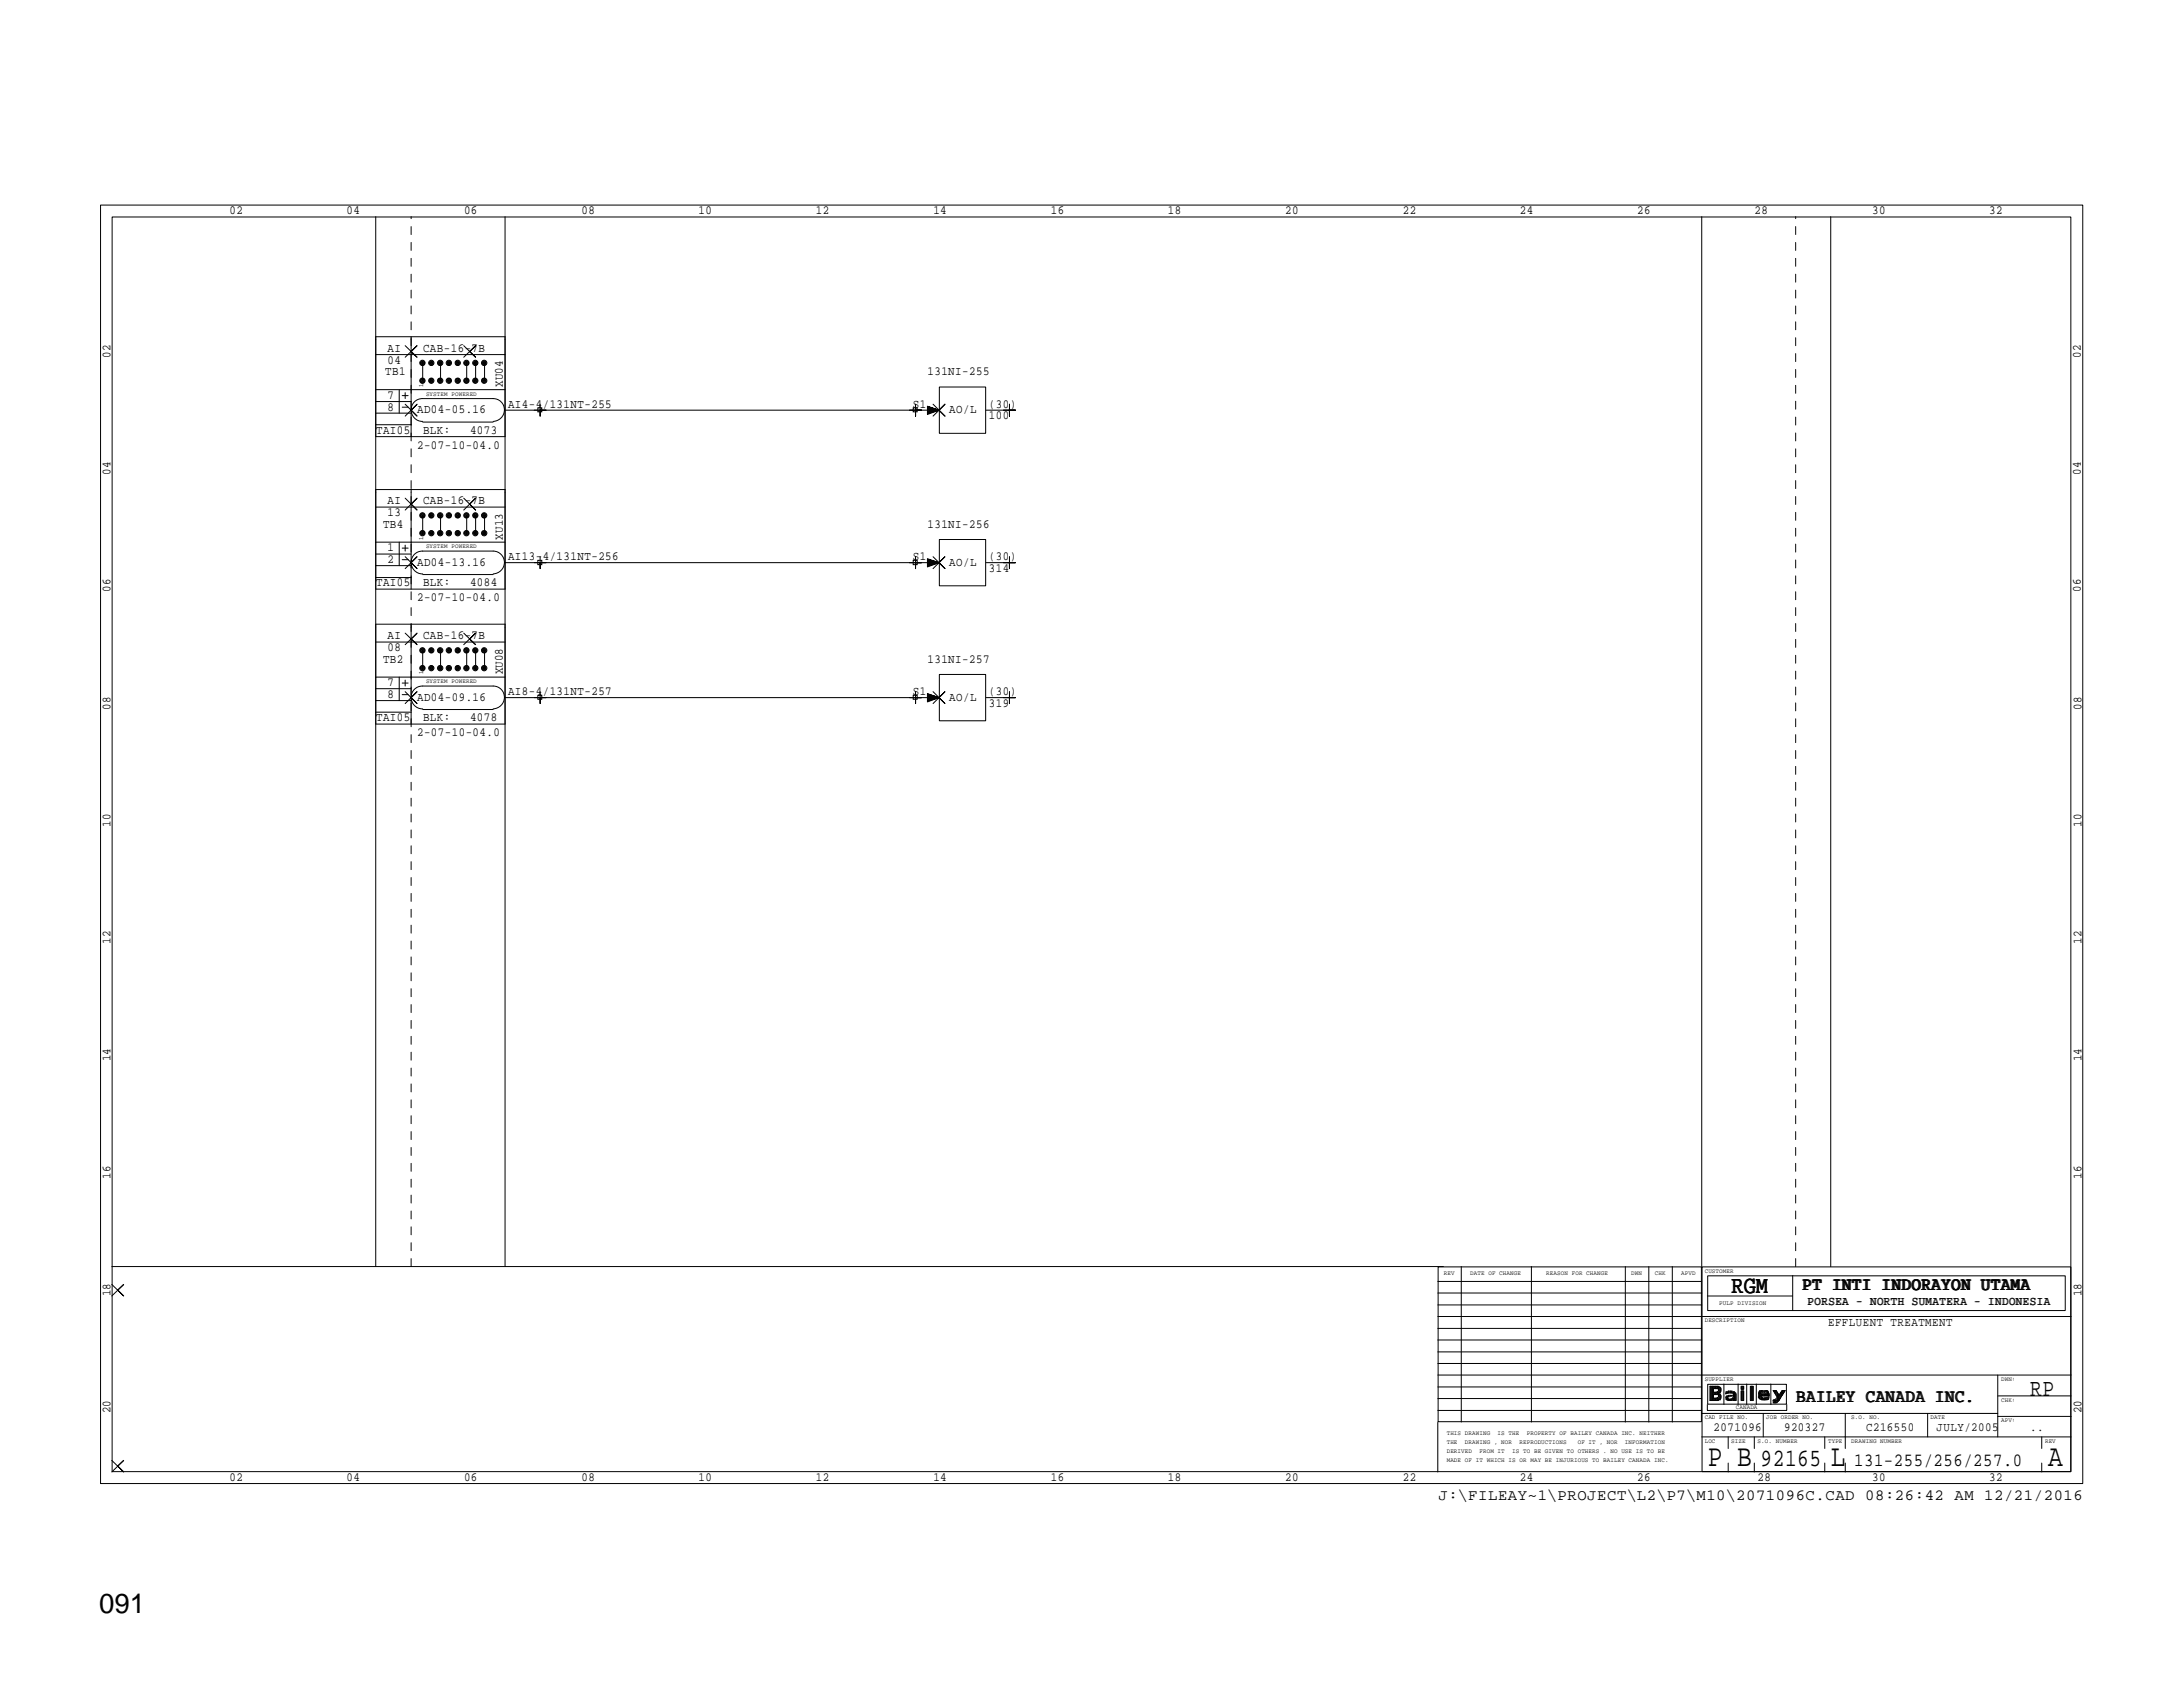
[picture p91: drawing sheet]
<svg xmlns="http://www.w3.org/2000/svg" width="279mm" height="216mm" viewBox="0 0 279 216" stroke-linecap="round" stroke-linejoin="round" font-family="sans-serif">
<defs><g id="words">
<g font-size="4">
<text x="218.6" y="187.6">P B</text>
<text x="234.3" y="187.6">L</text>
<text x="262.1" y="187.6">A</text>
</g>
<text font-size="3.5" x="12.7" y="206.4">091</text>
<g font-size="3.2">
<text x="221.6" y="165.5">RGM</text>
<text x="259.8" y="178.6">RP</text>
<text x="225.3" y="187.6">92165</text>
</g>
<g font-size="2.4">
<text x="230.8" y="165.1">PT INTI INDORAYON UTAMA</text>
<text x="230" y="179.4">BAILEY CANADA INC.</text>
<text x="237.3" y="187.6">131-255/256/257.0</text>
</g>
<text font-size="2" x="184.1" y="192">J:\FILEAY~1\PROJECT\L2\P7\M10\2071096C.CAD 08:26:42 AM 12/21/2016</text>
<g font-size="1.6">
<text x="29.4" y="27.4">02</text>
<text x="44.4" y="27.4">04</text>
<text x="59.4" y="27.4">06</text>
<text x="74.4" y="27.4">08</text>
<text x="89.4" y="27.4">10</text>
<text x="104.4" y="27.4">12</text>
<text x="119.5" y="27.4">14</text>
<text x="134.5" y="27.4">16</text>
<text x="149.5" y="27.4">18</text>
<text x="164.5" y="27.4">20</text>
<text x="179.5" y="27.4">22</text>
<text x="194.5" y="27.4">24</text>
<text x="209.5" y="27.4">26</text>
<text x="224.6" y="27.4">28</text>
<text x="239.6" y="27.4">30</text>
<text x="254.6" y="27.4">32</text>
<text x="14.1" y="45.8" transform="rotate(-90 14.1 45.8)">02</text>
<text x="49.6" y="45">AI</text>
<text x="49.6" y="46.6">04</text>
<text x="54.1" y="45">CAB-16-7B</text>
<text x="266.3" y="45.8" transform="rotate(-90 266.3 45.8)">02</text>
<text x="49.3" y="48">TB1</text>
<text x="49.6" y="52.5">8</text>
<text x="49.6" y="51.1">7</text>
<text x="53.4" y="52.9">AD04-05.16</text>
<text x="64.3" y="49.5" transform="rotate(-90 64.3 49.5)">XU04</text>
<text x="65" y="52.2">AI4-4/131NT-255</text>
<text x="116.8" y="52.2">S1</text>
<text x="118.7" y="48">131NI-255</text>
<text x="121.5" y="52.9">AO/L</text>
<text x="126.6" y="53.7">100</text>
<text x="126.6" y="52.2">(30)</text>
<text x="48.1" y="55.5">TAI05</text>
<text x="53.4" y="57.4">2-07-10-04.0</text>
<text x="54.1" y="55.5">BLK:</text>
<text x="60.2" y="55.5">4073</text>
<text x="14.1" y="60.8" transform="rotate(-90 14.1 60.8)">04</text>
<text x="49.6" y="64.6">AI</text>
<text x="54.1" y="64.6">CAB-16-7B</text>
<text x="266.3" y="60.8" transform="rotate(-90 266.3 60.8)">04</text>
<text x="49" y="67.6">TB4</text>
<text x="49.6" y="70.6">1</text>
<text x="49.6" y="66.1">13</text>
<text x="64.3" y="69" transform="rotate(-90 64.3 69)">XU13</text>
<text x="65" y="71.7">AI13-4/131NT-256</text>
<text x="116.8" y="71.7">S1</text>
<text x="118.7" y="67.6">131NI-256</text>
<text x="126.6" y="71.7">(30)</text>
<text x="14.1" y="75.8" transform="rotate(-90 14.1 75.8)">06</text>
<text x="48.1" y="75.1">TAI05</text>
<text x="49.6" y="72.1">2</text>
<text x="53.4" y="72.4">AD04-13.16</text>
<text x="53.4" y="77">2-07-10-04.0</text>
<text x="54.1" y="75.1">BLK:</text>
<text x="60.2" y="75.1">4084</text>
<text x="121.5" y="72.4">AO/L</text>
<text x="126.6" y="73.2">314</text>
<text x="266.3" y="75.8" transform="rotate(-90 266.3 75.8)">06</text>
<text x="49.6" y="81.8">AI</text>
<text x="49.6" y="83.4">08</text>
<text x="54.1" y="81.8">CAB-16-7B</text>
<text x="49" y="84.8">TB2</text>
<text x="49.6" y="87.8">7</text>
<text x="49.6" y="89.3">8</text>
<text x="53.4" y="89.7">AD04-09.16</text>
<text x="64.3" y="86.3" transform="rotate(-90 64.3 86.3)">XU08</text>
<text x="65" y="89">AI8-4/131NT-257</text>
<text x="116.8" y="89">S1</text>
<text x="118.7" y="84.8">131NI-257</text>
<text x="121.5" y="89.7">AO/L</text>
<text x="126.6" y="89">(30)</text>
<text x="14.1" y="90.8" transform="rotate(-90 14.1 90.8)">08</text>
<text x="48.1" y="92.3">TAI05</text>
<text x="53.4" y="94.2">2-07-10-04.0</text>
<text x="54.1" y="92.3">BLK:</text>
<text x="60.2" y="92.3">4078</text>
<text x="126.6" y="90.5">319</text>
<text x="266.4" y="90.8" transform="rotate(-90 266.4 90.8)">08</text>
<text x="14.1" y="105.8" transform="rotate(-90 14.1 105.8)">10</text>
<text x="266.4" y="105.8" transform="rotate(-90 266.4 105.8)">10</text>
<text x="14.1" y="120.8" transform="rotate(-90 14.1 120.8)">12</text>
<text x="266.4" y="120.8" transform="rotate(-90 266.4 120.8)">12</text>
<text x="14.1" y="135.8" transform="rotate(-90 14.1 135.8)">14</text>
<text x="266.4" y="135.8" transform="rotate(-90 266.4 135.8)">14</text>
<text x="14.1" y="150.9" transform="rotate(-90 14.1 150.9)">16</text>
<text x="266.4" y="150.9" transform="rotate(-90 266.4 150.9)">16</text>
<text x="14.1" y="165.9" transform="rotate(-90 14.1 165.9)">18</text>
<text x="231.4" y="167">PORSEA - NORTH SUMATERA - INDONESIA</text>
<text x="266.4" y="165.9" transform="rotate(-90 266.4 165.9)">18</text>
<text x="234" y="169.7">EFFLUENT TREATMENT</text>
<text x="14.1" y="180.9" transform="rotate(-90 14.1 180.9)">20</text>
<text x="219.3" y="183.2">2071096</text>
<text x="228.3" y="183.2">920327</text>
<text x="238.8" y="183.2">C216550</text>
<text x="247.9" y="183.2">JULY/2005</text>
<text x="259.8" y="183.2">..</text>
<text x="266.4" y="180.9" transform="rotate(-90 266.4 180.9)">20</text>
<text x="29.4" y="189.6">02</text>
<text x="44.4" y="189.6">04</text>
<text x="59.4" y="189.6">06</text>
<text x="74.4" y="189.6">08</text>
<text x="89.4" y="189.6">10</text>
<text x="104.4" y="189.6">12</text>
<text x="119.5" y="189.6">14</text>
<text x="134.5" y="189.6">16</text>
<text x="149.5" y="189.6">18</text>
<text x="164.5" y="189.6">20</text>
<text x="179.5" y="189.6">22</text>
<text x="194.5" y="189.6">24</text>
<text x="209.5" y="189.6">26</text>
<text x="225" y="189.6">28</text>
<text x="239.6" y="189.6">30</text>
<text x="254.6" y="189.6">32</text>
</g>
<g font-size=".8">
<text x="54.1" y="49.5" transform="rotate(-90 54.1 49.5)">1</text>
<text x="54.5" y="50.6">SYSTEM POWERED</text>
<text x="54.1" y="69" transform="rotate(-90 54.1 69)">1</text>
<text x="54.5" y="70.1">SYSTEM POWERED</text>
<text x="54.1" y="86.3" transform="rotate(-90 54.1 86.3)">1</text>
<text x="54.5" y="87.4">SYSTEM POWERED</text>
<text x="184.8" y="163.2">REV</text>
<text x="188.2" y="163.2">DATE OF CHANGE</text>
<text x="197.9" y="163.2">REASON FOR CHANGE</text>
<text x="208.8" y="163.2">DWN</text>
<text x="211.8" y="163.2">CHK</text>
<text x="215.2" y="163.2">APVD</text>
<text x="218.2" y="162.9">CUSTOMER</text>
<text x="220" y="167">PULP DIVISION</text>
<text x="218.2" y="169.2">DESCRIPTION</text>
<text x="218.2" y="176.8">SUPPLIER</text>
<text x="256.1" y="179.4">CHK:</text>
<text x="256.1" y="176.8">DWN:</text>
<text x="185.2" y="185.9">DERIVED</text>
<text x="185.2" y="184.8">THE</text>
<text x="185.2" y="183.7">THIS DRAWING</text>
<text x="187.5" y="184.8">DRAWING , NOR</text>
<text x="189.4" y="185.9">FROM IT</text>
<text x="191.7" y="183.7">IS THE</text>
<text x="193.5" y="185.9">IS TO BE GIVEN TO OTHERS . NO USE IS TO BE</text>
<text x="194.5" y="184.8">REPRODUCTIONS</text>
<text x="195.4" y="183.7">PROPERTY OF BAILEY CANADA INC. NEITHER</text>
<text x="201.9" y="184.8">OF IT , NOR</text>
<text x="208" y="184.8">INFORMATION</text>
<text x="218.2" y="184.7">LOC</text>
<text x="218.2" y="181.7">CAD FILE NO.</text>
<text x="221.6" y="184.7">SIZE</text>
<text x="222.2" y="180.4">CANADA</text>
<text x="225" y="184.7">S.O. NUMBER</text>
<text x="226.1" y="181.7">JOB ORDER NO.</text>
<text x="234" y="184.7">TYPE</text>
<text x="236.9" y="184.7">DRAWING NUMBER</text>
<text x="236.9" y="181.7">S.O. NO.</text>
<text x="247.1" y="181.7">DATE</text>
<text x="256.1" y="182">APV:</text>
<text x="261.7" y="184.7">REV</text>
<text x="185.2" y="187.1">MADE OF IT WHICH IS OR MAY BE INJURIOUS TO BAILEY CANADA INC.</text>
</g>
</g></defs>
<g fill="none" stroke="#000" stroke-width=".13">
<path d="M12.9 26.2h253.7v163.7h-253.7zM14.4 27.8h250.6v160.5h-250.6zM48.1 27.7v134.4M64.6 27.7v134.4M217.8 27.7v134.4M234.3 27.7v134.4M48.1 49.9h16.5M48.1 45.4h16.5M48.1 43.1h16.5M48.1 55.9h16.5M48.1 54.4h4.5M48.1 51.4h4.5"/>
<path d="M48.1 52.9h4.5M51.1 49.9v3M51.5 50.6h.7M51.5 52.1h.7M51.9 51.7l1.5 1.6-.8-.8 .8-.8-1.5 1.6M51.9 44.2l1.5 1.5-.8-.7 .8-.8-1.5 1.5M51.9 50.2v.8M52.6 43.1v12.8M53.9 48.6h.3v.2h-.3zM53.9 46.3h.3v.3h-.3zM54 48.6h.2v.2h-.2zM54 46.4h.2v.1h-.2z"/>
<path d="M54.1 48.7h.1M54.1 46.4v.1zM54.1 53.9a1.46 1.46 0 0 1-1.5-1.4 1.46 1.46 0 0 1 1.5-1.5h9a1.46 1.46 0 0 1 1.5 1.5 1.46 1.46 0 0 1-1.5 1.4M54.1 54h9M54.1 46.5v2.2M55.1 48.6h.2v.2h-.2zM55.1 46.3h.2v.3h-.2zM55.1 46.4h.2v.1h-.2zM55.2 46.4v.1zM55.2 48.7h.1M56.2 48.6h.3v.2h-.3zM56.2 46.3h.3v.3h-.3z"/>
<path d="M56.3 48.6h.1v.2h-.1zM56.3 46.4h.1v.1h-.1zM56.3 48.7h.1zM56.3 46.4l.1 .1zM56.4 46.5v2.2M57.3 48.6h.3v.2h-.3zM57.3 46.3h.3v.3h-.3zM57.4 48.6h.1v.2h-.1zM57.4 46.4h.1v.1h-.1zM57.4 46.4l.1 .1zM57.4 48.7h.1zM58.4 48.6h.3v.2h-.3z"/>
<path d="M58.4 46.3h.3v.3h-.3zM58.5 48.6h.2v.1l-.2 .1zM58.5 46.4h.2v.1h-.2zM58.6 48.7h.1M58.6 46.4v.1zM59.4 44.2l1.5 1.5-.8-.7 .8-.8-1.5 1.5M59.6 48.6h.2v.2h-.2zM59.6 46.3h.2v.3h-.2zM59.6 46.4h.2v.1h-.2zM59.7 48.7h.1M59.7 46.4v.1zM59.7 46.5v2.2"/>
<path d="M60.7 48.6h.3v.2h-.3zM60.7 46.3h.3v.3h-.3zM60.8 48.6h.1v.2h-.1zM60.8 46.4h.1v.1h-.1zM60.8 46.4l.1 .1zM60.8 48.7h.1zM60.9 46.5v2.2M61.8 48.6h.3v.2h-.3zM61.8 46.3h.3v.3h-.3zM61.9 48.6h.1v.2h-.1zM61.9 46.4h.1v.1h-.1zM61.9 48.7h.1z"/>
<path d="M61.9 46.4l.1 .1zM62 46.5v2.2M68.8 52.2h.5v.5h-.5zM69.1 51.7v1.6v-.8h.8h-1.5M116.9 52.2h.5v.5h-.5zM117.2 51.7v1.6v-.8h.7h-1.5M118.7 52.9l1.5-.4-1.5 .5M118.7 52.7l1.5-.2-1.5 .3M118.7 52.6l1.5-.1-1.5 .2M118.7 52.4l1.5 .1h-55.6M118.7 52.3l1.5 .2-1.5-.1M118.7 52.1l1.5 .4-1.5-.3"/>
<path d="M118.7 52l1.5 .5-1.5 .5v-1l1.5 .5M119.4 51.7l1.5 1.6-.7-.8 .7-.8-1.5 1.6M120.2 49.5h6v6h-6zM126.2 52.5h3M129.2 51.7v1.6v-.8h.8h-1.6M48.1 79.9h16.5M48.1 69.4h16.5M48.1 64.9h16.5M48.1 62.7h16.5M48.1 75.4h16.5M48.1 73.9h4.5M48.1 70.9h4.5"/>
<path d="M48.1 72.4h4.5M51.1 69.4v3M51.5 70.1h.7M51.5 71.6h.7M51.9 71.2l1.5 1.6-.8-.8 .8-.8-1.5 1.6M51.9 63.8l1.5 1.5-.8-.8 .8-.7-1.5 1.5M51.9 69.8v.7M52.6 79.9v12.8M52.6 62.7v12.7M53.9 68.1h.3v.3h-.3zM53.9 65.8h.3v.3h-.3zM54 68.1h.2v.2h-.2z"/>
<path d="M54 65.9h.2v.2h-.2zM54.1 68.2v.1zM54.1 66h.1M54.1 73.4a1.46 1.46 0 0 1-1.5-1.4 1.46 1.46 0 0 1 1.5-1.5h9a1.46 1.46 0 0 1 1.5 1.5 1.46 1.46 0 0 1-1.5 1.4M54.1 73.5h9M54.1 66v2.3M55.1 68.1h.2v.3h-.2zM55.1 65.8h.2v.3h-.2zM55.1 68.1h.2v.2h-.2zM55.1 65.9h.2v.2h-.2zM55.2 66h.1M55.2 68.2v.1z"/>
<path d="M56.2 68.1h.3v.3h-.3zM56.2 65.8h.3v.3h-.3zM56.3 68.1h.1v.2h-.1zM56.3 65.9h.1v.2h-.1zM56.3 66h.1zM56.3 68.2v.1zM56.4 66v2.3M57.3 68.1h.3v.3h-.3zM57.3 65.8h.3v.3h-.3zM57.4 68.1h.1v.2h-.1zM57.4 65.9h.1v.2h-.1zM57.4 66h.1z"/>
<path d="M57.4 68.2l.1 .1zM58.4 68.1h.3v.3h-.3zM58.4 65.8h.3v.3h-.3zM58.5 68.1h.2v.1l-.2 .1zM58.5 65.9h.2v.2h-.2zM58.5 66h.1zM58.6 68.2h.1M59.4 63.8l1.5 1.5-.8-.8 .8-.7-1.5 1.5M59.6 68.1h.2v.3h-.2zM59.6 65.8h.2v.3h-.2zM59.6 68.1h.2v.2h-.2zM59.6 65.9h.2v.2h-.2z"/>
<path d="M59.7 68.2v.1zM59.7 66h.1M59.7 66v2.3M60.7 68.1h.3v.3h-.3zM60.7 65.8h.3v.3h-.3zM60.8 68.1h.1v.2h-.1zM60.8 65.9h.1v.2h-.1zM60.8 66h.1zM60.8 68.2l.1 .1zM60.9 66v2.3M61.8 68.1h.3v.3h-.3zM61.8 65.8h.3v.3h-.3z"/>
<path d="M61.9 68.1h.1v.2h-.1zM61.9 65.9h.1v.2h-.1zM61.9 66h.1zM61.9 68.2h.1zM62 66v2.3M68.8 71.7h.5v.6h-.5zM69.1 71.2v1.6v-.8h.8h-1.5M116.9 71.7h.5v.6h-.5zM117.2 71.2v1.6v-.8h.7h-1.5M118.7 72.4l1.5-.4-1.5 .5M118.7 72.3l1.5-.3-1.5 .3M118.7 72.1l1.5-.1-1.5 .2"/>
<path d="M118.7 71.9l1.5 .1h-55.6M118.7 71.8l1.5 .2-1.5-.1M118.7 71.6l1.5 .4-1.5-.3M118.7 71.6l1.5 .4-1.5 .6v-1.1l1.5 .5M119.4 71.2l1.5 1.6-.7-.8 .7-.8-1.5 1.6M120.2 69h6v6h-6zM126.2 72h3M129.2 71.2v1.6v-.8h.8h-1.6M48.1 86.7h16.5M48.1 82.2h16.5M48.1 92.7h16.5M48.1 91.1h4.5"/>
<path d="M48.1 88.1h4.5M48.1 89.7h4.5M51.1 86.7v3M51.5 87.4h.7M51.5 88.9h.7M51.9 88.5l1.5 1.5-.8-.7 .8-.8-1.5 1.5M51.9 81l1.5 1.5-.8-.7 .8-.8-1.5 1.5M51.9 87v.8M53.9 85.4h.3v.2h-.3zM53.9 83.1h.3v.3h-.3zM54 85.4h.2v.2h-.2zM54 83.2h.2v.1h-.2z"/>
<path d="M54.1 85.5h.1M54.1 83.2v.1zM54.1 90.7a1.46 1.46 0 0 1-1.5-1.4 1.46 1.46 0 0 1 1.5-1.5h9a1.46 1.46 0 0 1 1.5 1.5 1.46 1.46 0 0 1-1.5 1.4M54.1 90.8h9M54.1 83.3v2.2M55.1 85.4h.2v.2h-.2zM55.1 83.1h.2v.3h-.2zM55.1 83.2h.2v.1h-.2zM55.2 83.2v.1zM55.2 85.5h.1M56.2 85.4h.3v.2h-.3zM56.2 83.1h.3v.3h-.3z"/>
<path d="M56.3 85.4h.1v.2h-.1zM56.3 83.2h.1v.1h-.1zM56.3 85.5h.1zM56.3 83.2l.1 .1zM56.4 83.3v2.2M57.3 85.4h.3v.2h-.3zM57.3 83.1h.3v.3h-.3zM57.4 85.4h.1v.2h-.1zM57.4 83.2h.1v.1h-.1zM57.4 83.2l.1 .1zM57.4 85.5h.1zM58.4 85.4h.3v.2h-.3z"/>
<path d="M58.4 83.1h.3v.3h-.3zM58.5 85.4h.2v.1l-.2 .1zM58.5 83.2h.2v.1h-.2zM58.6 85.5h.1M58.6 83.2v.1zM59.4 81l1.5 1.5-.8-.7 .8-.8-1.5 1.5M59.6 85.4h.2v.2h-.2zM59.6 83.1h.2v.3h-.2zM59.6 83.2h.2v.1h-.2zM59.7 85.5h.1M59.7 83.2v.1zM59.7 83.3v2.2"/>
<path d="M60.7 85.4h.3v.2h-.3zM60.7 83.1h.3v.3h-.3zM60.8 85.4h.1v.2h-.1zM60.8 83.2h.1v.1h-.1zM60.8 85.5h.1zM60.8 83.2l.1 .1zM60.9 83.3v2.2M61.8 85.4h.3v.2h-.3zM61.8 83.1h.3v.3h-.3zM61.9 85.4h.1v.2h-.1zM61.9 83.2h.1v.1h-.1zM61.9 85.5h.1z"/>
<path d="M61.9 83.2l.1 .1zM62 83.3v2.2M68.8 89h.5v.5h-.5zM69.1 88.5v1.5v-.7h.8h-1.5M116.9 89h.5v.5h-.5zM117.2 88.5v1.5v-.7h.7h-1.5M118.7 89.7l1.5-.4-1.5 .4M118.7 89.5l1.5-.2-1.5 .3M118.7 89.4l1.5-.1-1.5 .1M118.7 89.2l1.5 .1h-55.6M118.7 89.1l1.5 .2-1.5-.1M118.7 88.9l1.5 .4-1.5-.3"/>
<path d="M118.7 88.8l1.5 .5-1.5 .5v-1l1.5 .5M119.4 88.5l1.5 1.5-.7-.7 .7-.8-1.5 1.5M120.2 86.3h6v5.9h-6zM126.2 89.3h3M129.2 88.5v1.5v-.7h.8h-1.6M14.3 162.1h170.4M14.3 164.4l1.5 1.5-.7-.8 .7-.7-1.5 1.5M184 179h33.8M184 177.5h33.8M184 174.5h33.8M184 173h33.8M184 171.5h33.8"/>
<path d="M184 170h33.8M184 167h33.8M184 165.5h33.8M184 164h33.8M184.1 162.1h33.7v19.8h-33.7zM187 162.1v19.9M196 162.1v19.9M208 162.1v19.9M211 162.1v19.9M214 162.1v19.9M217.8 162.1h47.2v26.2h-47.2zM218.5 179.7v.8h10.2v-.8"/>
<path d="M218.5 165.9h10.9M218.6 177.2h10v2.5h-10zM218.6 163.3h45.7v4.4h-45.7zM218.9 177.4v1.8M219 177.4v1.8M219.1 177.4v1.8M219.2 177.4v1.8M219.3 177.4v1.8M219.4 177.4v.3M219.4 178.2v.3M219.4 178.9v.3M219.5 177.4v.3"/>
<path d="M219.5 178.2v.3M219.5 178.9v.3M219.6 177.4v.3M219.6 178.2v.3M219.6 178.9v.3M219.7 177.4v.3M219.7 178.2v.3M219.7 178.9v.3M219.8 177.4v.3M219.8 178.2v.3M219.8 178.9v.3M219.8 177.7h-.5v.5h.5v.3"/>
<path d="M219.8 178.5h-.5v.4h.5v.3M219.8 178.5l.2 .1-.1 .2-.1 .1M219.8 177.7l.2 .2-.2 .2M219.9 178.3a.42 .42 0 0 1 .4 .5 .42 .42 0 0 1-.5 .4M219.9 177.4a.42 .42 0 0 1 .4 .5 .42 .42 0 0 1-.5 .4M219.9 177.4h-1v1.8h1v-.3M219.9 177.4v.3M219.9 178.2v.3M220 177.4v.4M220 178.1v.5M220 178.9v.3M220 177.5v.8"/>
<path d="M220 178.4v.8M220.1 177.5v.8M220.1 178.4v.8M220.2 177.6v.7M220.2 178.5v.7M220.3 177.6v.5M220.3 178.6v.4M220.6 177.1v2.6M220.9 178.4l.7-.1h.3l-.1 .2M220.9 179.1a.39 .39 0 0 0 .5 .1M220.9 178.3v-.2v.3M220.9 178.7v.4"/>
<path d="M221 179.1l-.1-.2 .1-.2 .1-.1v.6M221 178.1v.2M221 178.6v.6M221.1 178.1v.2M221.2 178v.3M221.2 178.6v.2M221.2 178.6v.2l-.1 .1 .1 .1M221.2 179.1v.1M221.3 178v.3M221.3 178.6v.2M221.3 179.1v.1M221.4 179.1v.1h.4"/>
<path d="M221.4 178v.2M221.4 178.6v.1M221.5 178v.3M221.5 178.6v.1M221.5 179.1v.1M221.5 179.2v-.1h.1v.1M221.6 178v.3M221.6 178.6v.1M221.7 178v.3M221.7 178.6v.1M221.7 179v.2M221.8 178.1v.2"/>
<path d="M221.8 178.6h.1M221.8 179v.2M221.8 178.9l-.6 .2v.1M221.9 178.6l-.2 .3M221.9 178.1v.2M221.9 178.2l.2 .2M221.9 178.5v.7M222 178.1v1.1M222.1 178.2v1M222.2 178.3v.9M222.2 178.4v.8h-.3v-.3M222.5 177.1v2.6"/>
<path d="M222.8 177.4h.4v.4h-.4zM222.8 178h.4v1.2h-.4zM222.9 177.4v.4M222.9 178v1.2M223 177.4v.4M223 178v1.2M223.1 177.4v.4M223.1 178v1.2M223.6 177.1v2.6M224 177.4h.4v1.8h-.4zM224.1 177.4v1.8M224.2 177.4v1.8"/>
<path d="M224.3 177.4v1.8M224.8 177.1v2.6M225.2 178.1v.8M225.2 178h.4v.1M225.2 178l-.1 .3v.5M225.2 178v1M225.3 178v1.1l-.3-.3M225.3 178.6a.47 .47 0 0 0 .7 .3M225.3 178.1v.2M225.4 178.4h.7v.2M225.4 178v1.1M225.5 178v.2"/>
<path d="M225.5 178.4v.2M225.5 178.8v.4M225.5 178.2h.2l.3 .1M225.5 178v.1M225.5 178.9v.3M225.6 178.4v.2M225.6 178.9v.3M225.7 178v.1M225.7 178.4v.2M225.7 178.9v.3M225.8 178v.1M225.8 178.4v.2"/>
<path d="M225.8 178.9v.3M225.8 179v.2M225.9 178v.1M225.9 178.4v.2M225.9 178.9v.3M226 178.4v.2M226 178.9v.3M226.1 178v.2M226.1 178.4v.2M226.1 178.9v.3M226.1 178v.3M226.2 178.1l.1 .2"/>
<path d="M226.2 178v.6M226.2 178.9v.3M226.3 178.1l-.3-.1v.1M226.3 178v.6M226.3 178.9v.2M226.4 179l-.6 .2-.5-.1M226.4 178.1v.5M226.4 178.7l-.6 .2M226.4 178.3v.3h-1M226.4 178.8v.3v-.2M226.7 177.1v2.6M226.9 179.2h.3v.3"/>
<path d="M226.9 179.2v.3h.3M226.9 179.2h.5M227 178v.1M227 179.2v.3M227.1 178v.2M227.1 179.2v.3M227.2 178v.3M227.2 179.2v.3M227.2 178v.4M227.3 178v.6M227.3 179.2v.3M227.3 178h-.4l.8 1.2"/>
<path d="M227.3 178l.4 .6M227.4 178.9l-.2 .2M227.4 178.1v.5M227.4 179.1v.4M227.5 178.2v.6M227.5 178.9v.5M227.5 178.3v1.1M227.7 179.2l-.1 .1-.4 .2M227.7 178.6v.6M227.8 178.5v.6M227.8 178.3v.6M227.9 178.2v.6"/>
<path d="M228 178.1v.6M228.1 178v.6M228.1 178l-.4 .6M228.1 178h.4M228.1 178v.4M228.2 178v.3M228.3 178v.2M228.4 178v.1M228.5 178l-.9 1.3v-.9M228.5 178l-.8 1.2M229.4 163.2v4.5M255.7 178.6h9.4"/>
<path d="M255.7 176v7.9M265.1 176h-81.1M265.1 168.5h-81.1M14.3 186.9l1.5 1.5-.7-.8 .7-.7-1.5 1.5M184 180.5h33.8M184 182v6.4M217.8 183.9h47.3M217.8 180.9h37.9M221.2 183.9v1.5M221.2 187.2v1.2M224.5 183.9v1.5M224.5 187.2v1.2"/>
<path d="M225.7 180.9v3M233.6 183.9v1.5M233.6 187.2v1.2M236.2 187.2v1.2M236.2 180.9v4.5M246.7 180.9v3M255.7 181.3h9.4M261.3 183.9v1.5M261.3 187.2v1.2"/>
<circle cx="54.1" cy="48.7" r=".34"/>
<circle cx="54.1" cy="46.4" r=".34"/>
<circle cx="54.1" cy="48.7" r=".28"/>
<circle cx="54.1" cy="46.5" r=".28"/>
<circle cx="55.2" cy="46.5" r=".27"/>
<circle cx="55.2" cy="48.7" r=".26"/>
<circle cx="55.2" cy="46.4" r=".34"/>
<circle cx="55.2" cy="48.7" r=".34"/>
<circle cx="56.3" cy="48.7" r=".28"/>
<circle cx="56.3" cy="46.5" r=".27"/>
<circle cx="56.3" cy="46.4" r=".34"/>
<circle cx="56.3" cy="48.7" r=".34"/>
<circle cx="57.4" cy="46.5" r=".27"/>
<circle cx="57.4" cy="48.7" r=".26"/>
<circle cx="57.4" cy="48.7" r=".34"/>
<circle cx="57.4" cy="46.4" r=".34"/>
<circle cx="58.6" cy="46.5" r=".27"/>
<circle cx="58.6" cy="48.7" r=".27"/>
<circle cx="58.6" cy="48.7" r=".34"/>
<circle cx="58.6" cy="46.4" r=".34"/>
<circle cx="59.7" cy="48.7" r=".34"/>
<circle cx="59.7" cy="46.4" r=".34"/>
<circle cx="59.7" cy="48.7" r=".28"/>
<circle cx="59.7" cy="46.5" r=".28"/>
<circle cx="60.8" cy="46.5" r=".27"/>
<circle cx="60.8" cy="48.7" r=".26"/>
<circle cx="60.8" cy="48.7" r=".34"/>
<circle cx="60.8" cy="46.4" r=".34"/>
<circle cx="62" cy="48.7" r=".28"/>
<circle cx="62" cy="46.5" r=".27"/>
<circle cx="62" cy="46.4" r=".34"/>
<circle cx="62" cy="48.7" r=".34"/>
<circle cx="54.1" cy="68.2" r=".34"/>
<circle cx="54.1" cy="66" r=".34"/>
<circle cx="54.1" cy="68.2" r=".28"/>
<circle cx="54.1" cy="66" r=".28"/>
<circle cx="55.2" cy="66" r=".27"/>
<circle cx="55.2" cy="68.2" r=".26"/>
<circle cx="55.2" cy="66" r=".34"/>
<circle cx="55.2" cy="68.2" r=".34"/>
<circle cx="56.3" cy="68.2" r=".28"/>
<circle cx="56.3" cy="66" r=".27"/>
<circle cx="56.3" cy="68.2" r=".34"/>
<circle cx="56.3" cy="66" r=".34"/>
<circle cx="57.4" cy="66" r=".27"/>
<circle cx="57.4" cy="68.2" r=".26"/>
<circle cx="57.4" cy="68.2" r=".34"/>
<circle cx="57.4" cy="66" r=".34"/>
<circle cx="58.6" cy="66" r=".27"/>
<circle cx="58.6" cy="68.2" r=".27"/>
<circle cx="58.6" cy="66" r=".34"/>
<circle cx="58.6" cy="68.2" r=".34"/>
<circle cx="59.7" cy="68.2" r=".34"/>
<circle cx="59.7" cy="66" r=".34"/>
<circle cx="59.7" cy="68.2" r=".28"/>
<circle cx="59.7" cy="66" r=".28"/>
<circle cx="60.8" cy="66" r=".27"/>
<circle cx="60.8" cy="68.2" r=".26"/>
<circle cx="60.8" cy="68.2" r=".34"/>
<circle cx="60.8" cy="66" r=".34"/>
<circle cx="62" cy="68.2" r=".28"/>
<circle cx="62" cy="66" r=".27"/>
<circle cx="62" cy="68.2" r=".34"/>
<circle cx="62" cy="66" r=".34"/>
<circle cx="54.1" cy="85.5" r=".34"/>
<circle cx="54.1" cy="83.2" r=".34"/>
<circle cx="54.1" cy="85.5" r=".28"/>
<circle cx="54.1" cy="83.2" r=".28"/>
<circle cx="55.2" cy="83.2" r=".27"/>
<circle cx="55.2" cy="85.5" r=".26"/>
<circle cx="55.2" cy="85.5" r=".34"/>
<circle cx="55.2" cy="83.2" r=".34"/>
<circle cx="56.3" cy="85.5" r=".28"/>
<circle cx="56.3" cy="83.2" r=".27"/>
<circle cx="56.3" cy="85.5" r=".34"/>
<circle cx="56.3" cy="83.2" r=".34"/>
<circle cx="57.4" cy="83.2" r=".27"/>
<circle cx="57.4" cy="85.5" r=".26"/>
<circle cx="57.4" cy="83.2" r=".34"/>
<circle cx="57.4" cy="85.5" r=".34"/>
<circle cx="58.6" cy="83.2" r=".27"/>
<circle cx="58.6" cy="85.5" r=".27"/>
<circle cx="58.6" cy="83.2" r=".34"/>
<circle cx="58.6" cy="85.5" r=".34"/>
<circle cx="59.7" cy="83.2" r=".34"/>
<circle cx="59.7" cy="85.5" r=".34"/>
<circle cx="59.7" cy="85.5" r=".28"/>
<circle cx="59.7" cy="83.2" r=".28"/>
<circle cx="60.8" cy="83.2" r=".27"/>
<circle cx="60.8" cy="85.5" r=".26"/>
<circle cx="60.8" cy="85.5" r=".34"/>
<circle cx="60.8" cy="83.2" r=".34"/>
<circle cx="62" cy="85.5" r=".28"/>
<circle cx="62" cy="83.2" r=".27"/>
<circle cx="62" cy="83.2" r=".34"/>
<circle cx="62" cy="85.5" r=".34"/>
</g>
<path d="M52.6 162.1v-134.4M229.8 162.1v-134.4" fill="none" stroke="#000" stroke-width=".13" stroke-dasharray="1 1 1 1 1 1 1 1"/>
<use href="#words"/>
</svg>
